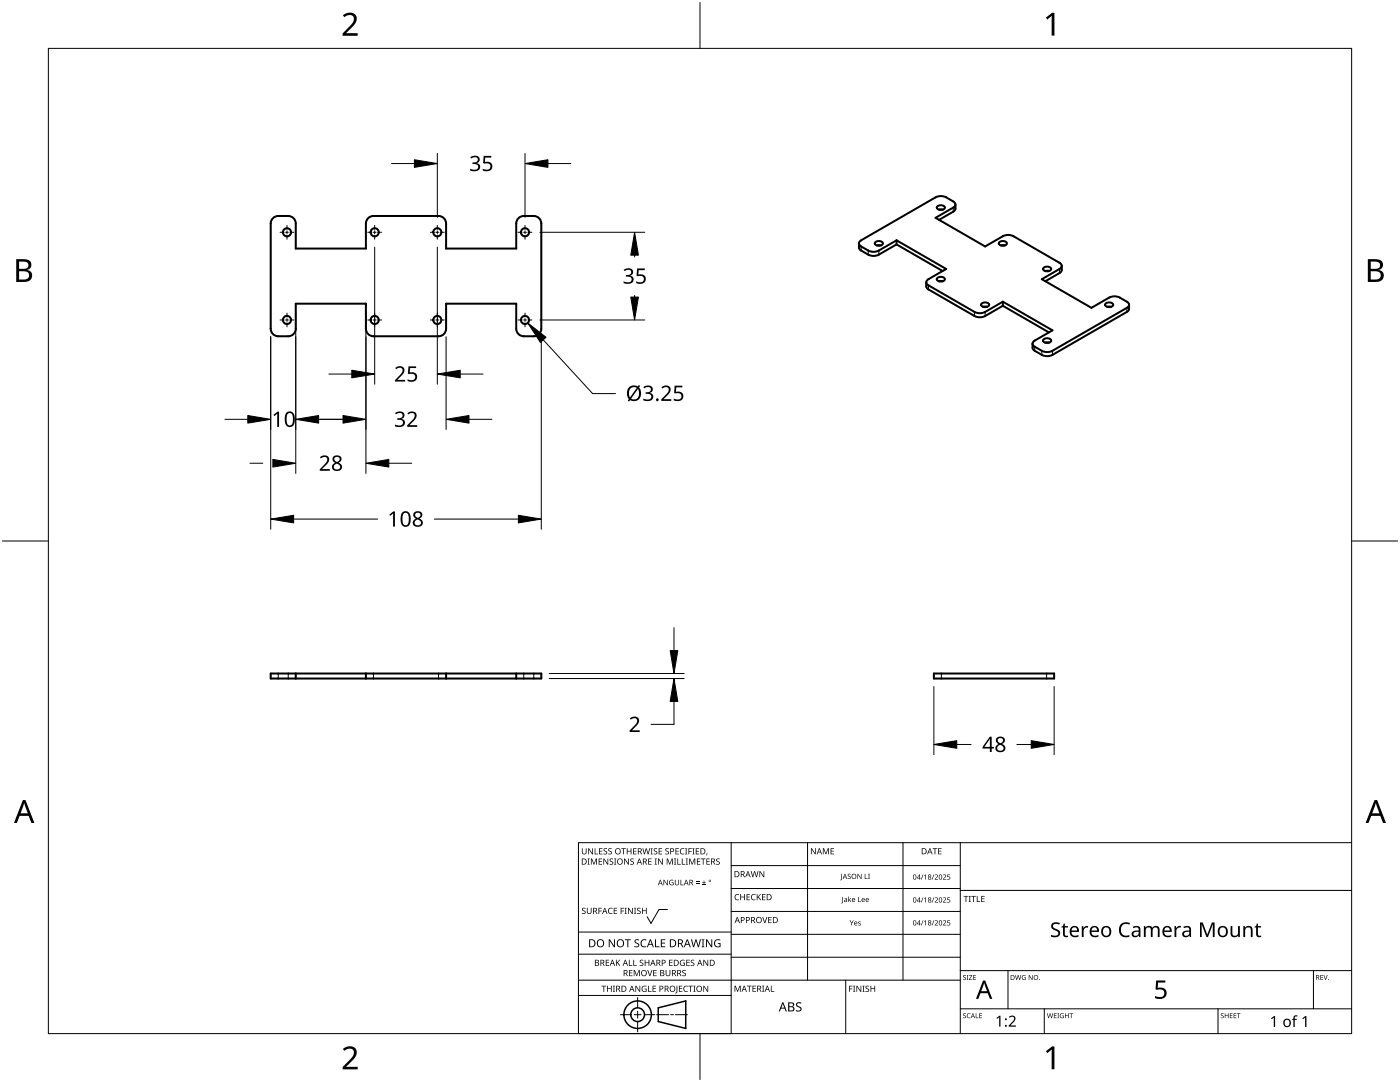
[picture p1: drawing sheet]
<svg xmlns="http://www.w3.org/2000/svg" width="279mm" height="216mm" viewBox="0 0 279 216" stroke-linecap="round" stroke-linejoin="round" font-family="sans-serif">
<g fill="none" stroke="#000" stroke-width=".2">
<path d="M171.9 49.2v.8M173.3 50v.8M175.4 50v.8M185.3 56.9v.9M190.2 41.4v.8M211.5 53.7v.8M194.5 62.2v.9M196.6 62.2v.9M206.5 69.2v.8M207.9 70v.8M210 70v.8M224.9 61.4v.8"/>
<path d="M55.5 134.4v1M57.5 134.4v1M74.5 134.4v1M87.5 134.4v1M104.5 134.4v1M106.5 134.4v1M187.9 134.4v1M208.9 134.4v1"/>
</g>
<g fill="none" stroke="#000" stroke-width=".4">
<path d="M54.3 43.7l.3-.3a5 5 0 0 1 3.4-.2 1.5 1.5 0 0 1 1 1.4v5h14v-5a1.5 1.5 0 0 1 1.5-1.5h13a1.5 1.5 0 0 1 1.5 1.5v5h14v-5a1.5 1.5 0 0 1 1.5-1.5h2a1.5 1.5 0 0 1 1.5 1.5v21a1.5 1.5 0 0 1-1.5 1.5h-2a1.5 1.5 0 0 1-1.5-1.5v-5h-14v5a1.5 1.5 0 0 1-1.5 1.5h-13a1.5 1.5 0 0 1-1.5-1.5v-5h-14v5a1.5 1.5 0 0 1-1.5 1.5h-2a1.5 1.5 0 0 1-1.5-1.5v-21zM171.4 48.6v.8l.2 .4 1.7 1a2.34 2.34 0 0 0 2.1 0l3.5-2M174.6 48.4l.8-.3a.59 .59 0 0 1 .7 .6l-.7 .3a.59 .59 0 0 1-.8-.6zM175 49h.8M178.9 48l-3.5 2a2.34 2.34 0 0 1-2.1 0l-1.4-.8a.65 .65 0 0 1-.5-.6 .65 .65 0 0 1 .5-.6l14.8-8.6a2.34 2.34 0 0 1 2.1 0l1.4 .8a.65 .65 0 0 1 .5 .6 .65 .65 0 0 1-.5 .6l-3.5 2.1 9.9 5.7 3.5-2.1a2.34 2.34 0 0 1 2.2 0l9.2 5.3a.65 .65 0 0 1 .4 .7 .65 .65 0 0 1-.4 .6l-3.6 2 9.9 5.7 3.6-2a2.34 2.34 0 0 1 2.1 0l1.4 .8a.65 .65 0 0 1 .4 .6 .65 .65 0 0 1-.4 .6l-14.9 8.6a2.34 2.34 0 0 1-2.1 0l-1.4-.8a.65 .65 0 0 1-.4-.6 .65 .65 0 0 1 .4-.6l3.5-2.1-9.9-5.7M178.9 48l9.9 5.7-3.5 2a.65 .65 0 0 0-.4 .6 .65 .65 0 0 0 .4 .6l9.2 5.3a2.34 2.34 0 0 0 2.1 0l3.5-2M178.9 48.8l9.2 5.3M178.9 48v.8M184.9 56.3v1.1l.4 .4 9.2 5.3a2.34 2.34 0 0 0 2.1 0l3.5-2.1M187 55.5l.8-.3a.59 .59 0 0 1 .7 .7l-.7 .3a.59 .59 0 0 1-.8-.7zM187 41.2l.8-.2a.59 .59 0 0 1 .7 .6l-.7 .3a.59 .59 0 0 1-.8-.7zM187.4 56.1h.8"/>
<path d="M188.2 41.8h-.8M190.7 40.8v.8l-.2 .5-3.1 1.8M199.4 48.4l.7-.3a.59 .59 0 0 1 .8 .6l-.8 .3a.59 .59 0 0 1-.7-.6zM199.7 49h.8M208.2 53.5l.8-.3a.59 .59 0 0 1 .7 .7l-.7 .2a.59 .59 0 0 1-.8-.6zM209.4 54.1h-.8M211.9 53.1v.8l-.2 .4-3.1 1.8M195.9 60.6l.7-.3a.59 .59 0 0 1 .8 .7l-.8 .3a.59 .59 0 0 1-.7-.7zM197 61.2h-.8M200.1 60.2v.8M200.1 61l9.2 5.3M208.2 67.8l.8-.3a.59 .59 0 0 1 .7 .6l-.7 .3a.59 .59 0 0 1-.8-.6z"/>
<path d="M208.6 68.4h.8M220.6 60.6l.8-.3a.59 .59 0 0 1 .7 .7l-.7 .3a.59 .59 0 0 1-.8-.7zM221.8 61.2h-.8M225.3 60.8v1.1l-.4 .3-14.9 8.6a2.34 2.34 0 0 1-2.1 0l-1.6-1-.2-.4v-.8M54 134.4h54v1h-54zM59 134.4v1M73 134.4v1M89 134.4v1M103 134.4v1M186.4 134.4h24v1h-24z"/>
<circle cx="57.3" cy="46.3" r=".81"/>
<circle cx="74.8" cy="46.3" r=".81"/>
<circle cx="87.3" cy="46.3" r=".81"/>
<circle cx="104.8" cy="46.3" r=".81"/>
<circle cx="57.3" cy="63.8" r=".81"/>
<circle cx="74.8" cy="63.8" r=".81"/>
<circle cx="87.3" cy="63.8" r=".81"/>
<circle cx="104.8" cy="63.8" r=".81"/>
</g>
<path d="M9.7 9.7h260v196.5h-260z" fill="none" stroke="#000" stroke-width=".2"/>
<path d="M139.7 .5v9.2M.5 108h9.2M269.7 108h9.2M139.7 206.2v9.2" fill="none" stroke="#000" stroke-width=".2"/>
<g fill="#000">
<path d="M68.4 3.1a1.64 1.64 0 0 1 2.8 .4 2.52 2.52 0 0 1-1.2 2.2l-.9 .9h2.3v.5h-3v-.4l1.2-1.2a1.95 1.95 0 0 0 .9-2.2 1.23 1.23 0 0 0-1.8 .1zM208.7 3.5l1.3-.9h.4v4.5h-.5v-4l-.9 .8zM68.4 209.3a1.64 1.64 0 0 1 2.8 .4 2.52 2.52 0 0 1-1.2 2.2l-.9 1h2.3v.5h-3v-.5l1.2-1.2a1.95 1.95 0 0 0 .9-2.1 1.23 1.23 0 0 0-1.8 .1zM208.7 209.8l1.3-1h.4v4.6h-.5v-4l-.9 .7z"/>
<path d="M3.2 51.7h1.3a1.28 1.28 0 0 1 1.7 1.3 1.04 1.04 0 0 1-.8 .9 1.23 1.23 0 0 1 1 1.5 1.23 1.23 0 0 1-1.6 .9h-1.6zM3.8 54.1v1.7h.9a.86 .86 0 0 0 1.1-.9 .86 .86 0 0 0-1.1-.8zM3.8 52.2v1.4h.8a.78 .78 0 0 0 1.1-.7 .78 .78 0 0 0-1.1-.7z"/>
<path d="M273 51.7h1.3a1.28 1.28 0 0 1 1.7 1.3 1.04 1.04 0 0 1-.9 .9 1.23 1.23 0 0 1 1 1.5 1.23 1.23 0 0 1-1.5 .9h-1.6zM273.6 54.1v1.7h.9a.86 .86 0 0 0 1.1-.9 .86 .86 0 0 0-1.2-.8zM273.6 52.2v1.4h.8a.78 .78 0 0 0 1-.7 .78 .78 0 0 0-1.1-.7z"/>
<path d="M4.6 159.6h.5l1.8 4.6h-.6l-.6-1.4h-1.8l-.5 1.4h-.6zM4.8 160.2l-.7 2.1h1.4z"/>
<path d="M274.3 159.6h.5l1.8 4.6h-.6l-.5-1.4h-1.8l-.6 1.4h-.6zM274.6 160.2l-.7 2.1h1.4z"/>
</g>
<g fill="none" stroke="#000" stroke-width=".2">
<path d="M145.9 168.1v38.1h-30.5v-38.1h154.3M145.9 172.7h45.7M145.9 177.3h45.7M161.2 168.1v27.5M180.2 168.1v27.5M191.6 168.1v38.1M191.6 177.7h78.1M115.4 198.6h30.5M115.4 195.6h76.2M115.4 190.4h30.5M115.4 186h30.5M127.3 199v2.1"/>
<path d="M133.2 181.5h-1.7l-1.6 2.8-.7-1.4M145.9 181.9h45.7M145.9 186.4h45.7M145.9 191h45.7M168.8 195.6v10.6M191.6 193.7h78.1M201.2 193.7v7.6M262.1 193.7v7.6M123.8 202.5h2.1M126.6 202.5h1.3M127.3 201.8v1.4M127.3 203.8v2.1"/>
<path d="M128.6 202.5h2.1M131 202.5h2.4M133.8 202.5h.6M134.8 202.5h2.4M191.6 201.3h78.1M208.4 201.3v4.9M243.1 201.3v4.9"/>
</g>
<g fill="#000">
<path d="M116.1 169.3h.2v.8a.32 .32 0 0 0 .3 .3 .32 .32 0 0 0 .3-.3v-.8h.2v.8a.47 .47 0 0 1-.5 .4 .47 .47 0 0 1-.5-.5zM117.3 171.3h.4l-.1 .1v1l.1 .1h-.4l.1-.1v-1zM117.4 169.3h.2l.6 1v-1h.1v1.2h-.1l-.7-1v1h-.1zM117.9 171.3h.3l.3 1 .4-1h.2v1.2h-.1v-1l-.4 1h-.1l-.4-1v1h-.2zM118.7 169.3h.1v1h.6v.2h-.7zM119.5 171.3h.7v.1h-.6v.4h.5v.2h-.5v.4h.6v.1h-.7zM119.6 169.3h.6v.1h-.5v.4h.5v.1h-.5v.4h.5v.2h-.6zM120.5 169.4l.4-.1h.3l-.1 .1a.25 .25 0 0 0-.4-.1 .25 .25 0 0 0 0 .4 .4 .4 0 0 1 .5 .3 .4 .4 0 0 1-.3 .5 .4 .4 0 0 1-.5-.2h.2a.27 .27 0 0 0 .4-.1 .27 .27 0 0 0-.3-.3l-.2-.2zM120.4 171.3h.2l.6 1v-1h.2v1.2h-.2l-.6-1v1h-.2zM121.4 169.4l.5-.1h.2v.1a.25 .25 0 0 0-.4-.1 .25 .25 0 0 0 0 .4 .4 .4 0 0 1 .4 .3 .4 .4 0 0 1-.2 .5 .4 .4 0 0 1-.5-.2h.1a.27 .27 0 0 0 .5-.1 .27 .27 0 0 0-.4-.3l-.2-.2zM121.7 171.4l.4-.1 .3 .1-.1 .1a.25 .25 0 0 0-.4-.1 .25 .25 0 0 0 0 .4 .4 .4 0 0 1 .5 .3 .4 .4 0 0 1-.3 .5 .4 .4 0 0 1-.5-.3l.2 .1a.27 .27 0 0 0 .4-.2 .27 .27 0 0 0-.3-.3l-.2-.2zM122.5 171.3h.5l-.2 .1v1l.2 .1h-.5l.2-.1v-1z"/>
<path d="M124 169.3h.9v.1h-.4v1.1h-.1v-1.1h-.4zM124.6 171.3h.1l.7 1v-1h.1v1.2h-.2l-.6-1v1h-.1zM125.1 169.3h.1v.5h.7v-.5h.1v1.2h-.1v-.6h-.7v.6h-.1zM125.8 171.4l.5-.1 .2 .1v.1a.25 .25 0 0 0-.4-.1 .25 .25 0 0 0 0 .4 .4 .4 0 0 1 .4 .3 .4 .4 0 0 1-.2 .5 .4 .4 0 0 1-.5-.3l.1 .1a.27 .27 0 0 0 .5-.2 .27 .27 0 0 0-.4-.3l-.2-.2zM126.4 169.3h.6v.1h-.5v.4h.5v.1h-.5v.4h.5v.2h-.6zM128.2 169.3h.2l.2 1 .3-1h.2l.2 1 .3-1h.1l-.3 1.2h-.1l-.3-1.1-.3 1.1h-.2zM129.4 171.3h.6v.1h-.5v.4h.5v.2h-.5v.4h.5v.1h-.6zM129.8 169.3h.5l-.2 .1v1l.2 .1h-.5l.2-.1v-1zM130.7 171.3h.4l-.1 .1v1l.1 .1h-.4l.1-.1v-1zM130.5 169.4l.4-.1h.3l-.1 .1a.25 .25 0 0 0-.4-.1 .25 .25 0 0 0 0 .4 .4 .4 0 0 1 .5 .3 .4 .4 0 0 1-.3 .5 .4 .4 0 0 1-.5-.2h.2a.27 .27 0 0 0 .4-.1 .27 .27 0 0 0-.3-.3l-.2-.2zM131.4 169.3h.7v.1h-.5v.4h.5v.1h-.5v.4h.5v.2h-.7zM131.3 171.3h.2l.7 1-.1-1h.2v1.2h-.2l-.6-1v1h-.2z"/>
<path d="M132.4 175.6h.2l.6 .9v-.9h.1v1h-.2l-.6-.9v.9h-.1zM132.8 169.4l.4-.1h.3l-.1 .1a.25 .25 0 0 0-.3-.1 .25 .25 0 0 0 0 .4 .4 .4 0 0 1 .4 .3 .4 .4 0 0 1-.3 .5 .4 .4 0 0 1-.4-.2h.1a.27 .27 0 0 0 .5-.1 .27 .27 0 0 0-.4-.3l-.2-.2zM133.1 171.3h.2l.4 1 .4-1h.2v1.2h-.2v-1l-.4 1h-.1l-.4-1v1h-.1zM133.7 175.7l.5-.2 .2 .1v.1a.45 .45 0 0 0-.7 .4 .45 .45 0 0 0 .6 .4v-.3h-.2v-.1h.3v.5a.6 .6 0 0 1-.8-.1 .6 .6 0 0 1 .1-.8zM134.5 171.3h.4l-.1 .1v1l.1 .1h-.4l.2-.1v-1zM135.2 171.3h.1v1.1h.6v.1h-.7zM134.8 169.3h.7v.1h-.6v.4h.5v.1h-.5v.4h.6v.2h-.7zM134.7 175.6h.1v.7a.28 .28 0 0 0 .3 .2 .28 .28 0 0 0 .3-.2v-.7h.1v.7a.42 .42 0 0 1-.4 .4 .42 .42 0 0 1-.4-.4zM135.8 175.6h.1v.9h.5v.1h-.6zM136.1 171.3h.1v1.1h.6v.1h-.7zM135.8 169.4l.5-.2 .3 .1-.1 .1a.49 .49 0 0 0-.7 .5 .49 .49 0 0 0 .8 .4 .52 .52 0 0 1-.7 .1 .52 .52 0 0 1-.2-.6zM136.7 169.3h.5l-.2 .1v1l.2 .1h-.5l.2-.1v-1z"/>
<path d="M136.9 171.3h.4l-.1 .1v1l.1 .1h-.4l.1-.1v-1zM137.4 169.3h.7v.1h-.6v.4h.5v.2h-.5v.5h-.1zM137.5 171.3h.3l.3 1 .4-1h.3v1.2h-.2v-1l-.4 1h-.1l-.4-1v1h-.2zM138.2 169.3h.4l-.1 .1v1l.1 .1h-.4l.1-.1v-1zM138.9 176.2h.7v.1h-.7zM138.9 175.9h.7v.1h-.7zM138.9 169.3h.6v.1h-.5v.4h.5v.1h-.5v.4h.5v.2h-.6zM139.1 171.3h.7v.1h-.6v.4h.5v.2h-.5v.4h.6v.1h-.7zM140.1 176.5h.8v.1h-.8zM139.9 171.3h.9v.1h-.4v1.1h-.1v-1.1h-.4zM140.4 175.7h.2v.3h.3v.2h-.3v.3h-.2v-.3h-.3v-.2h.3zM141 170.3h.2l-.3 .4z"/>
<path d="M141 171.3h.7v.1h-.6v.4h.5v.2h-.5v.4h.6v.1h-.7zM143 171.4l.4-.1 .2 .1v.1a.25 .25 0 0 0-.4-.1 .25 .25 0 0 0 0 .4 .4 .4 0 0 1 .5 .3 .4 .4 0 0 1-.3 .5 .4 .4 0 0 1-.5-.3l.2 .1a.27 .27 0 0 0 .4-.2 .27 .27 0 0 0-.3-.3l-.3-.2zM146.8 178.6l.4-.2 .3 .1v.1a.49 .49 0 0 0-.7 .4 .49 .49 0 0 0 .7 .5 .52 .52 0 0 1-.7 0 .52 .52 0 0 1-.2-.6zM147.7 178.4h.2v.5h.6v-.5h.2v1.2h-.2v-.5h-.6v.5h-.2zM149 178.4h.7v.1h-.5v.4h.4v.2h-.4v.4h.5v.1h-.7zM150 178.6l.5-.2 .3 .1-.1 .1a.49 .49 0 0 0-.7 .4 .49 .49 0 0 0 .8 .5 .52 .52 0 0 1-.7 0 .52 .52 0 0 1-.2-.6zM149.8 173.8h.2l.2 1.1 .3-1.1h.2l.3 1.1 .2-1.1h.2l-.3 1.2h-.2l-.3-1-.3 1h-.1zM151 178.4h.2v.6l.5-.6h.2l-.5 .5 .5 .7h-.2l-.4-.6-.1 .6h-.2zM151.6 173.8h.1l.7 1v-1h.1v1.2h-.2l-.6-1v1h-.1zM152.1 178.4h.7v.1h-.6v.4h.5v.2h-.5v.4h.6v.1h-.7zM161.8 169.3h.2l.7 1v-1h.1v1.2h-.2l-.6-1v1h-.2zM164.2 169.3h.2l.4 .9 .4-.9h.2v1.2h-.1v-1.1l-.4 1.1h-.1l-.4-1.1v1.1h-.2z"/>
<path d="M165.8 169.3h.6v.1h-.5v.4h.5v.1h-.5v.4h.5v.2h-.6zM167.9 174.4h.1v1l-.3 .3v-.2l.2-.1zM169.3 178.9h.1v.7l.5-.4-.3 .3 .3 .5-.4-.4-.1 .4h-.1zM169.2 174.5l.4-.1h.2l-.1 .1a.24 .24 0 0 0-.3-.1 .24 .24 0 0 0-.1 .3 .24 .24 0 0 0 .3 .2 .32 .32 0 0 1 .1 .5 .32 .32 0 0 1-.5-.2v.1a.26 .26 0 0 0 .4 0 .26 .26 0 0 0 0-.3 .26 .26 0 0 0-.3-.1zM171.3 179h.1v.9h.4v.1h-.5zM171.1 174.4h.2l.5 .8v-.8h.1v1h-.1l-.6-.9v.9h-.1zM172.6 174.4h.1v.9h.5v.1h-.6zM173.2 174.4h.4l-.1 .1v.8l.1 .1h-.4l.2-.1v-.8zM184.2 174.5h.1l-.4 1h-.1zM184.2 179.1h.1l-.4 1h-.1zM184.4 174.7l.4-.2v1h-.1v-.9l-.2 .2zM186.3 174.5h.2l-.4 1h-.1z"/>
<path d="M186.3 179.1h.2l-.4 1h-.1zM186.1 169.3h.9v.1h-.3v1.1h-.2v-1.1h-.4zM186.5 174.6a.37 .37 0 0 1 .6 0 .37 .37 0 0 1-.2 .6l-.2 .2h.5v.1h-.7l.3-.4a.27 .27 0 0 0 .3-.3 .27 .27 0 0 0-.4-.2zM187.2 169.3h.7v.1h-.5v.4h.5v.1h-.5v.4h.5v.2h-.7zM188.2 174.6a.37 .37 0 0 1 .6 0 .37 .37 0 0 1-.3 .6l-.2 .2h.5v.1h-.6l.2-.4a.27 .27 0 0 0 .3-.3 .27 .27 0 0 0-.4-.2zM189.1 174.5h.5v.1h-.4v.3a.34 .34 0 0 1 .4 .2 .34 .34 0 0 1-.1 .4 .34 .34 0 0 1-.5-.1 .27 .27 0 0 0 .4 .1 .27 .27 0 0 0 .1-.4 .27 .27 0 0 0-.4-.1zM189.1 179.1h.5v.1h-.4v.3a.34 .34 0 0 1 .4 .1 .34 .34 0 0 1-.1 .5 .34 .34 0 0 1-.5-.2 .27 .27 0 0 0 .4 .1 .27 .27 0 0 0 .1-.3 .27 .27 0 0 0-.4-.1zM192.3 178.8h.9v.1h-.3v1.1h-.2v-1.1h-.4zM193.3 178.8h.5l-.2 .1v1l.2 .1h-.5l.2-.1v-1zM193.8 178.8h1v.1h-.4v1.1h-.2v-1.1h-.4zM194.9 178.8h.2v1.1h.5v.1h-.7zM195.8 178.8h.7v.1h-.5v.4h.5v.1h-.5v.5h.5v.1h-.7z"/>
<path d="M116.2 181.3l.4-.2 .3 .1-.1 .1a.25 .25 0 0 0-.4-.1 .25 .25 0 0 0 0 .4 .4 .4 0 0 1 .5 .3 .4 .4 0 0 1-.3 .5 .4 .4 0 0 1-.5-.2h.2a.27 .27 0 0 0 .4-.1 .27 .27 0 0 0-.3-.3l-.2-.2zM117.1 181.1h.2v.8a.32 .32 0 0 0 .3 .3 .32 .32 0 0 0 .3-.3v-.8h.2v.8a.47 .47 0 0 1-.5 .5 .47 .47 0 0 1-.5-.5zM119.4 181.1h.7v.2h-.5v.4h.5v.1h-.5v.6h-.2zM120 196.7h1v.1h-.4v1.1h-.2v-1.1h-.4zM120.9 191.5h.7v.1h-.6v.4h.5v.2h-.5v.4h.6v.1h-.7zM121.5 181.3l.4-.2 .4 .1-.1 .1a.49 .49 0 0 0-.7 .5 .49 .49 0 0 0 .7 .4 .52 .52 0 0 1-.6 .1 .52 .52 0 0 1-.3-.6zM121.1 196.7h.2v.5h.6v-.5h.2v1.2h-.2v-.6h-.6v.6h-.2zM121.5 187.4h.2l.9 1.3v-1.3h.1v1.6h-.2l-.8-1.3v1.3h-.2zM122.3 196.7h.4l-.1 .1v1l.1 .1h-.4l.2-.1v-1zM122.5 181.1h.7v.2h-.6v.4h.5v.1h-.5v.4h.6v.2h-.7zM122.9 191.5h.2v.6l.5-.6h.2l-.5 .5 .5 .7h-.2l-.4-.6-.1 .6h-.2zM123.9 181.1h.6v.2h-.5v.4h.5v.1h-.5v.6h-.1z"/>
<path d="M124.7 181.1h.4l-.2 .2v.9l.2 .2h-.4l.1-.2v-.9zM124.7 187.4h1.2v.2h-.5v1.4h-.2v-1.4h-.5zM125.5 191.5h.2v1.1h.5v.1h-.7zM125.5 193.6h.7v.1h-.5v.4h.5v.1h-.5v.4h.5v.2h-.7zM125.3 181.1h.2l.7 1.1-.1-1.1h.2v1.3h-.2l-.6-1v1h-.2zM126.4 191.5h.1v1.1h.6v.1h-.7zM126.5 181.1h.5l-.2 .2v.9l.2 .2h-.5l.2-.2v-.9zM126.5 193.6h.2l.4 1 .4-1h.2v1.2h-.2v-1.1l-.4 1.1h-.1l-.4-1.1v1.1h-.1zM126.7 187.6l.3-.2 .6 .1-.2 .1a.33 .33 0 0 0-.6 .2 .33 .33 0 0 0 .4 .4 .47 .47 0 0 1 .4 .6 .47 .47 0 0 1-.7 .2h-.3v-.2h.2a.35 .35 0 0 0 .6-.2 .35 .35 0 0 0-.5-.4l-.3-.2zM126.8 196.7h.2l.6 1v-1h.2v1.2h-.2l-.7-1 .1 1h-.2zM127.2 181.3l.4-.2 .3 .1-.1 .1a.25 .25 0 0 0-.4-.1 .25 .25 0 0 0 0 .4 .4 .4 0 0 1 .5 .3 .4 .4 0 0 1-.3 .5 .4 .4 0 0 1-.5-.2h.2a.27 .27 0 0 0 .4-.1 .27 .27 0 0 0-.3-.3l-.2-.2zM127.7 191.6l.4-.1 .3 .1-.1 .1a.25 .25 0 0 0-.3-.1 .25 .25 0 0 0 0 .4 .4 .4 0 0 1 .4 .3 .4 .4 0 0 1-.3 .5 .4 .4 0 0 1-.4-.3l.1 .1a.27 .27 0 0 0 .5-.2 .27 .27 0 0 0-.4-.3l-.2-.2z"/>
<path d="M128 187.6l.6-.2 .4 .1-.1 .2a.63 .63 0 0 0-.9 .5 .63 .63 0 0 0 1 .6v.2a.83 .83 0 0 1-1.1-.3 .83 .83 0 0 1 .1-1.1zM128.2 196.8l.6-.1 .2 .1v.1a.5 .5 0 0 0-.8 .4 .5 .5 0 0 0 .7 .5v-.4h-.3v-.1h.4v.6a.66 .66 0 0 1-.8-.2 .66 .66 0 0 1 0-.9zM128.1 181.1h.2v.6h.6v-.6h.2v1.3h-.2v-.6h-.6v.6h-.2zM129.2 193.6h.1l.4 1 .3-1h.2l-.4 1.2h-.2zM129.3 196.7h.2v1.1h.5v.1h-.7zM128.7 191.5h.1v.5h.6v-.5h.2v1.2h-.2v-.5h-.6v.5h-.1zM130.7 187.4h.2v1.4h.7v.2h-.9zM130.2 196.7h.7v.1h-.5v.4h.5v.1h-.5v.5h.5v.1h-.7zM130.4 193.6h.6v.1h-.5v.4h.5v.1h-.5v.4h.5v.2h-.6zM131.9 187.4h.9v.2h-.7v.5h.6v.2h-.6v.5h.7v.2h-.9zM132.8 193.6h.2v.7a.32 .32 0 0 0 .3 .4 .32 .32 0 0 0 .3-.4v-.7h.2v.7a.47 .47 0 0 1-.5 .5 .47 .47 0 0 1-.5-.5zM133.5 191.5h.7v.1h-.5v.4h.5v.2h-.5v.4h.5v.1h-.7z"/>
<path d="M135 196.7h.2v1.3l-.1 .2h-.3l-.1-.1 .3-.2zM135.5 196.7h.7v.1h-.5v.4h.4v.1h-.4v.5h.5v.1h-.7zM135.8 191.7l.5-.2 .4 .1-.1 .1a.5 .5 0 0 0-.8 .4 .5 .5 0 0 0 .7 .5v-.4h-.2v-.1h.4v.6a.66 .66 0 0 1-.9-.1 .66 .66 0 0 1 0-.9zM136.2 193.7l.4-.2 .3 .1-.1 .1a.25 .25 0 0 0-.4-.1 .25 .25 0 0 0 0 .4 .4 .4 0 0 1 .5 .3 .4 .4 0 0 1-.3 .5 .4 .4 0 0 1-.5-.2h.2a.27 .27 0 0 0 .5-.1 .27 .27 0 0 0-.4-.3l-.2-.2zM136.5 196.8l.5-.1 .3 .1-.1 .1a.49 .49 0 0 0-.7 .4 .49 .49 0 0 0 .8 .4 .52 .52 0 0 1-.7 .1 .52 .52 0 0 1-.2-.6zM137 191.5h.6v.1h-.5v.4h.5v.2h-.5v.4h.5v.1h-.6zM137.4 196.7h.9v.1h-.4v1.1h-.1v-1.1h-.4zM137.9 191.6l.4-.1 .3 .1-.1 .1a.25 .25 0 0 0-.4-.1 .25 .25 0 0 0 0 .4 .4 .4 0 0 1 .5 .3 .4 .4 0 0 1-.3 .5 .4 .4 0 0 1-.5-.3l.2 .1a.27 .27 0 0 0 .4-.2 .27 .27 0 0 0-.3-.3l-.2-.2zM138.4 196.7h.4l-.1 .1v1l.1 .1h-.4l.1-.1v-1zM137.9 187.4h.2l.3 1.4 .4-1.4h.2l.4 1.4 .3-1.4h.2l-.4 1.6h-.2l-.4-1.3-.4 1.3h-.2zM140 187.4h.6l-.2 .2v1.3l.2 .1h-.6l.2-.1v-1.3zM140.4 196.7h.1l.7 1v-1h.1v1.2h-.1l-.7-1v1h-.1z"/>
<path d="M140.4 191.5h.2l.6 1v-1h.1v1.2h-.1l-.7-1v1h-.1zM140.9 187.4h.2l.9 1.3v-1.3h.1v1.6h-.2l-.8-1.3v1.3h-.2zM142.7 187.6l.7-.2 .4 .1-.1 .2a.65 .65 0 0 0-1 .5 .65 .65 0 0 0 .9 .6v-.4h-.3v-.2h.5v.7a.86 .86 0 0 1-1.1-.1 .86 .86 0 0 1 0-1.2zM146.6 196.7h.2l.4 1 .4-1h.2v1.2h-.1v-1.1l-.4 1.1h-.2l-.4-1.1v1.1h-.1zM149.1 196.7h.9v.1h-.4v1.1h-.1v-1.1h-.4zM150.2 196.7h.7v.1h-.6v.4h.5v.1h-.5v.5h.6v.1h-.7zM152.1 183h.2l.3 1 .4-1h.1l-.4 1.2h-.1zM152.1 196.7h.4l-.1 .1v1l.1 .1h-.4l.1-.1v-1zM153.8 196.7h.2v1.1h.5v.1h-.7zM153.3 183h.7v.1h-.5v.4h.5v.1h-.5v.5h.5v.1h-.7zM168.1 179h.1v1l-.3 .3v-.2l.2-.1zM169.5 196.7h.6v.1h-.5v.5h.5v.1h-.5v.5h-.1z"/>
<path d="M169.6 183.6h.1l.3 .5 .2-.5h.2l-.4 .7v.4h-.1v-.4zM170.2 196.7h.5l-.2 .1v1l.2 .1h-.5l.2-.1v-1zM171.3 184l.5-.1-.4 .1v.1a.28 .28 0 0 1 .4 .2 .28 .28 0 0 1-.2 .4 .28 .28 0 0 1-.3-.2l.1 .1a.18 .18 0 0 0 .2 0 .18 .18 0 0 0 .1-.3 .18 .18 0 0 0-.3 0zM170.9 196.7h.2l.6 1v-1h.2v1.2h-.2l-.6-1v1h-.2zM172.1 196.7h.5l-.2 .1v1l.2 .1h-.5l.2-.1v-1zM172.8 196.8l.4-.1h.2v.2a.25 .25 0 0 0-.4-.1 .25 .25 0 0 0 0 .4 .4 .4 0 0 1 .5 .3 .4 .4 0 0 1-.3 .4 .4 .4 0 0 1-.5-.2l.2 .1a.27 .27 0 0 0 .4-.2 .27 .27 0 0 0-.3-.3l-.3-.2zM173.7 196.7h.2v.5h.6v-.5h.2v1.2h-.2v-.6h-.6v.6h-.2zM184.2 183.6h.1l-.4 1.1h-.1zM184.4 179.3l.4-.2v1h-.1v-.9l-.2 .2zM184.4 183.9l.4-.3v1.1h-.1v-.9l-.2 .1zM186.3 183.6h.2l-.4 1.1h-.1zM186.5 179.2a.37 .37 0 0 1 .6 0 .37 .37 0 0 1-.2 .6l-.2 .2h.5v.1h-.7l.3-.4a.27 .27 0 0 0 .3-.3 .27 .27 0 0 0-.4-.2z"/>
<path d="M186.5 183.7a.37 .37 0 0 1 .6 .1 .37 .37 0 0 1-.2 .5l-.2 .2h.5v.2h-.7l.3-.4a.27 .27 0 0 0 .3-.3 .27 .27 0 0 0-.4-.2zM188.2 179.2a.37 .37 0 0 1 .6 0 .37 .37 0 0 1-.3 .6l-.2 .2h.5v.1h-.6l.2-.4a.27 .27 0 0 0 .3-.3 .27 .27 0 0 0-.4-.2zM188.2 183.7a.37 .37 0 0 1 .6 .1 .37 .37 0 0 1-.3 .5l-.2 .2h.5v.2h-.6l.2-.4a.27 .27 0 0 0 .3-.3 .27 .27 0 0 0-.4-.2zM189.1 183.6h.5v.2h-.4v.3a.34 .34 0 0 1 .4 .1 .34 .34 0 0 1-.1 .5 .34 .34 0 0 1-.5-.2 .27 .27 0 0 0 .4 .1 .27 .27 0 0 0 .1-.4 .27 .27 0 0 0-.4 0zM192.2 194.7l.4-.1h.2l-.1 .1a.24 .24 0 0 0-.3 0 .24 .24 0 0 0-.1 .3 .24 .24 0 0 0 .4 .1 .31 .31 0 0 1 0 .4 .31 .31 0 0 1-.5-.1 .24 .24 0 0 0 .3 .1 .24 .24 0 0 0 .1-.3l-.4-.3zM192.9 194.6h.4l-.1 .1v.7l.1 .1h-.4l.1-.1v-.7zM193.4 194.6h.6l-.5 .8h.6v.1h-.7l.5-.8h-.5zM194.2 194.6h.6v.1h-.4v.3h.4v.1h-.4v.3h.4v.1h-.6zM202.6 194.6h.1l.2 .8 .2-.8h.2l.2 .8 .2-.8h.1l-.2 .9h-.2l-.2-.8-.2 .8h-.2zM204 194.7l.4-.1h.3l-.1 .1a.4 .4 0 0 0-.6 .4 .4 .4 0 0 0 .6 .3v-.3l-.2-.1h.3v.5a.53 .53 0 0 1-.7-.1 .53 .53 0 0 1 0-.7zM205.3 194.6h.1l.6 .8v-.8h.1v.9h-.2l-.5-.8v.8h-.1zM209.9 184.3a1.38 1.38 0 0 1 1.6-.1l-.1 .3-.4-.1a.52 .52 0 0 0-.7 0 .52 .52 0 0 0 0 .7l.4 .2a.9 .9 0 0 1 .9 1.1 .9 .9 0 0 1-1.3 .6l-.6-.1v-.4a1.04 1.04 0 0 0 1.5-.2 1.04 1.04 0 0 0-1-.8 .77 .77 0 0 1-.3-1.2z"/>
<path d="M212.3 184.3h.2v.5h.6v.3h-.6v1.2l.2 .4h.5v.3a.67 .67 0 0 1-1.1-.7v-1.2h-.3v-.2l.3-.1zM215.9 184.8h.3v.4l.4-.4h.6l-.1 .3h-.5l-.3 .3v1.6h-.4zM223.7 184.4a1.63 1.63 0 0 1 1.8-.2l-.1 .3a1.14 1.14 0 0 0-1.4 .1 1.14 1.14 0 0 0-.2 1.4 1.11 1.11 0 0 0 1.6 .6v.3a1.5 1.5 0 0 1-1.8-.3 1.5 1.5 0 0 1-.1-1.9zM228.3 184.8h.3v.3a.83 .83 0 0 1 1.4 0 .78 .78 0 0 1 .9-.3 .78 .78 0 0 1 .5 .8v1.4h-.3v-1.4a.54 .54 0 0 0-.7-.5 .54 .54 0 0 0-.4 .7v1.2h-.3v-1.4a.55 .55 0 0 0-.7-.5 .55 .55 0 0 0-.4 .7v1.2h-.3zM230.7 195.6h1.9v.5h-1.5l-.1 1a1.21 1.21 0 0 1 1.5 .3 1.21 1.21 0 0 1 .1 1.4 1.75 1.75 0 0 1-2.1 .3v-.4a1.18 1.18 0 0 0 1.9-.4 .83 .83 0 0 0-.4-.8 .83 .83 0 0 0-.8 0h-.4l-.2-.1zM234.4 184.8h.3l.1 .4 .3-.4h.6l-.1 .3h-.5l-.3 .3v1.6h-.4zM239.5 184.1h.5l.9 2.4 1-2.4h.5v2.9h-.4l.1-2.6-1 2.6h-.3l-1-2.6v2.6h-.3zM245.6 184.8h.3v1.4a.59 .59 0 0 0 .8 .5 .59 .59 0 0 0 .4-.8v-1.1h.3v2.2h-.3v-.3a.84 .84 0 0 1-.9 .3 .84 .84 0 0 1-.6-.8zM248.1 184.8h.3l.1 .3a.83 .83 0 0 1 .9-.3 .83 .83 0 0 1 .6 .8v1.4h-.4v-1.4a.59 .59 0 0 0-.7-.5 .59 .59 0 0 0-.4 .7v1.2h-.4zM250.8 184.3h.2v.5h.7v.3h-.7v1.2l.2 .4h.5v.3a.67 .67 0 0 1-1-.7v-1.2h-.3v-.2l.3-.1zM263.5 194.6h.6v.1h-.5v.3h.4v.1h-.4v.3h.5v.1h-.6zM264.1 194.6h.2l.2 .8 .3-.8h.2l-.4 .9h-.1z"/>
<path d="M158.9 200.2l.4-.2 .6 .1v.2l-.3-.1a.34 .34 0 0 0-.5 .2 .34 .34 0 0 0 .4 .4 .55 .55 0 0 1 .5 .7 .55 .55 0 0 1-.8 .3h-.4v-.3l.4 .1a.36 .36 0 0 0 .6-.2 .36 .36 0 0 0-.5-.4l-.4-.3zM192.2 202.3l.4-.1h.2l-.1 .1a.24 .24 0 0 0-.3 0 .24 .24 0 0 0-.1 .3 .24 .24 0 0 0 .4 .1 .31 .31 0 0 1 0 .5 .31 .31 0 0 1-.5-.2 .24 .24 0 0 0 .3 .1 .24 .24 0 0 0 .1-.3l-.4-.2zM193.1 202.3l.3-.1h.3l-.1 .1a.39 .39 0 0 0-.5 .4 .39 .39 0 0 0 .5 .3 .46 .46 0 0 1-.6 0 .46 .46 0 0 1 .1-.7zM194.7 202.2h.1v.8h.5v.2h-.6zM195.4 202.2h.6v.1h-.4v.3h.4v.1h-.4v.4h.4v.1h-.6zM198.9 203.1l.5-.4h.3v2.2h-.3v-1.9l-.4 .3zM201.3 202.9a.76 .76 0 0 1 1.2 0 .76 .76 0 0 1-.3 1.1l-.6 .6h1.1v.3h-1.4v-.3l.8-.8a.52 .52 0 0 0 .2-.8 .52 .52 0 0 0-.8 .1zM209 202.2h.1l.2 .8 .2-.8h.1l.3 .8 .2-.8h.1l-.3 1h-.1l-.2-.9-.3 .9h-.1zM210.3 202.2h.6v.1h-.4v.3h.3v.1h-.3v.4h.4v.1h-.6zM211 202.2h.4l-.2 .1v.8l.2 .1h-.4l.1-.1v-.8zM211.6 202.3l.7-.1-.1 .1a.4 .4 0 0 0-.6 .4 .4 .4 0 0 0 .6 .3v-.2l-.2-.2h.3v.5a.53 .53 0 0 1-.7-.1 .53 .53 0 0 1 0-.7zM212.5 202.2h.2v.4h.5v-.4h.1v1h-.1v-.5h-.5v.5h-.2z"/>
<path d="M213.4 202.2h.8v.1h-.3v.9h-.2v-.9h-.3zM243.7 202.3l.3-.1h.2v.1a.24 .24 0 0 0-.3 0 .24 .24 0 0 0-.1 .3 .24 .24 0 0 0 .3 .1 .31 .31 0 0 1 0 .5 .31 .31 0 0 1-.5-.2 .24 .24 0 0 0 .4 .1 .24 .24 0 0 0 0-.3l-.3-.2zM244.4 202.2h.2v.4h.5v-.4h.1v1h-.1v-.5h-.5v.5h-.2zM245.4 202.2h.6v.1h-.4v.3h.4v.1h-.4v.4h.4v.1h-.6zM246.2 202.2h.5v.1h-.4v.3h.4v.1h-.4v.4h.4v.1h-.5zM246.8 202.2h.8v.1h-.3v.9h-.2v-.9h-.3zM253.7 203.2l.6-.5h.2v2.2h-.3v-1.9l-.4 .4zM258.2 202.7l.3-.1h.5l-.1 .3-.4-.1-.1 .2v.3h.4v.2h-.4v1.4h-.3v-1.4h-.3l.3-.2zM259.9 203.2l.6-.5h.2v2.2h-.2v-1.9l-.5 .4z"/>
<path d="M116.1 171.3h.4a.61 .61 0 0 1 .6 .6 .61 .61 0 0 1-.6 .6h-.4zM116.3 171.4v1h.1a.48 .48 0 0 0 .5-.5 .48 .48 0 0 0-.4-.5z"/>
<path d="M122.7 169.9a.61 .61 0 0 1 1.2 0 .61 .61 0 0 1-1.2 0zM122.9 169.9a.45 .45 0 0 0 .9 0 .45 .45 0 0 0-.9 0z"/>
<path d="M123.1 171.9a.61 .61 0 0 1 1.2 0 .61 .61 0 0 1-1.2 0zM123.3 171.9a.45 .45 0 0 0 .9 0 .45 .45 0 0 0-.9 0z"/>
<path d="M127.3 169.3h.3a.35 .35 0 0 1 .5 .2 .35 .35 0 0 1-.3 .4l.4 .6h-.2l-.3-.5h-.3v.5h-.1zM127.4 169.4v.4h.2a.23 .23 0 0 0 .3-.2 .23 .23 0 0 0-.3-.2z"/>
<path d="M127.5 171.3h.2l.4 1.2h-.1l-.2-.4h-.4l-.2 .4h-.1zM127.6 171.5l-.2 .5h.4z"/>
<path d="M128.3 171.3h.3a.35 .35 0 0 1 .5 .2 .35 .35 0 0 1-.3 .5l.4 .5h-.2l-.3-.5h-.2v.5h-.2zM128.5 171.4v.5h.1a.23 .23 0 0 0 .3-.2 .23 .23 0 0 0-.3-.3z"/>
<path d="M131.7 175.5h.1l.5 1.1h-.2l-.1-.3h-.4l-.2 .3h-.1zM131.8 175.7l-.2 .5h.3z"/>
<path d="M133.8 169.3h.3a.41 .41 0 0 1 .4 .5 .41 .41 0 0 1-.6 .2v.5h-.1zM133.9 169.4v.5a.29 .29 0 0 0 .5-.3 .29 .29 0 0 0-.5-.2z"/>
<path d="M136.9 175.5h.1l.4 1.1h-.1l-.1-.3h-.5l-.1 .3h-.1zM137 175.7l-.2 .5h.3z"/>
<path d="M137.6 175.6h.3a.31 .31 0 0 1 .4 .2 .31 .31 0 0 1-.2 .4l.3 .4h-.2l-.3-.4h-.2v.4h-.1zM137.7 175.7v.4h.2a.21 .21 0 0 0 .2-.2 .21 .21 0 0 0-.2-.2z"/>
<path d="M139.8 169.3h.4a.61 .61 0 0 1 .6 .6 .61 .61 0 0 1-.7 .6h-.3zM140 169.4v.9h.1a.48 .48 0 0 0 .5-.4 .48 .48 0 0 0-.4-.5z"/>
<path d="M141.4 175.8a.25 .25 0 0 1 .5 0 .25 .25 0 0 1-.5 0zM141.5 175.8a.15 .15 0 0 0 .3 0 .15 .15 0 0 0-.3 0z"/>
<path d="M141.9 171.3h.4a.35 .35 0 0 1 .4 .2 .35 .35 0 0 1-.2 .5l.3 .5h-.2l-.3-.5h-.2v.5h-.2zM142.1 171.4v.5h.2a.23 .23 0 0 0 .2-.2 .23 .23 0 0 0-.3-.3z"/>
<path d="M146.6 173.8h.4a.61 .61 0 0 1 .6 .6 .61 .61 0 0 1-.7 .6h-.3zM146.7 174v.9h.2a.48 .48 0 0 0 .5-.5 .48 .48 0 0 0-.5-.4z"/>
<path d="M147.8 173.8h.4a.35 .35 0 0 1 .4 .3 .35 .35 0 0 1-.2 .4l.3 .5h-.2l-.3-.5h-.2v.5h-.2zM148 174v.4h.2a.23 .23 0 0 0 .3-.2 .23 .23 0 0 0-.3-.2z"/>
<path d="M149.2 173.8h.1l.5 1.2h-.1l-.2-.3h-.5l-.1 .3h-.2zM149.3 174l-.2 .5h.4z"/>
<path d="M153 178.4h.4a.61 .61 0 0 1 .6 .6 .61 .61 0 0 1-.6 .6h-.4zM153.2 178.5v1h.1a.48 .48 0 0 0 .5-.5 .48 .48 0 0 0-.4-.5z"/>
<path d="M163.4 169.2h.2l.5 1.3h-.2l-.2-.4h-.4l-.2 .4h-.1zM163.5 169.4l-.2 .6h.4z"/>
<path d="M168.6 174.4h.1l.4 1h-.2l-.1-.3h-.4l-.1 .3h-.1zM168.6 174.5l-.1 .5h.3z"/>
<path d="M168.5 179.3h.5l.1 .7-.2-.1a.26 .26 0 0 1-.3 .1 .26 .26 0 0 1-.1-.3 .26 .26 0 0 1 .3-.2h.1v-.2zM168.6 179.7a.16 .16 0 0 0 .1 .2 .16 .16 0 0 0 .2-.1 .16 .16 0 0 0-.1-.2z"/>
<path d="M170.1 179.3l.3-.1 .2 .1 .1 .3-.5 .1 .1 .2 .3-.1a.37 .37 0 0 1-.5 .1 .37 .37 0 0 1 0-.6zM170.2 179.4l-.1 .1h.4l-.1-.2z"/>
<path d="M169.9 174.9a.51 .51 0 0 1 1 0 .51 .51 0 0 1-1 0zM170.1 174.9a.38 .38 0 0 0 .7 0 .38 .38 0 0 0-.7 0z"/>
<path d="M172 179.3l.3-.1 .2 .1 .1 .3-.5 .1 .1 .2 .4-.1a.37 .37 0 0 1-.6 .1 .37 .37 0 0 1 0-.6zM172.1 179.4v.1h.4l-.1-.2z"/>
<path d="M172.8 179.3l.3-.1 .2 .1 .1 .3-.5 .1 .1 .2 .4-.1a.37 .37 0 0 1-.6 .1 .37 .37 0 0 1 0-.6zM172.9 179.4v.1h.4l-.1-.2z"/>
<path d="M182.3 174.6h.4l.2 .5a.38 .38 0 0 1-.5 .4 .38 .38 0 0 1-.2-.6zM182.4 174.6v.1a.39 .39 0 0 0-.1 .4 .39 .39 0 0 0 .4 .3 .4 .4 0 0 0 .1-.5 .4 .4 0 0 0-.4-.3z"/>
<path d="M182.3 179.1h.4l.2 .5a.38 .38 0 0 1-.5 .5 .38 .38 0 0 1-.2-.6zM182.4 179.2v.1a.39 .39 0 0 0-.1 .4 .39 .39 0 0 0 .4 .2 .4 .4 0 0 0 .1-.4 .4 .4 0 0 0-.4-.3z"/>
<path d="M183.5 174.5h.1v.7h.1l-.1 .3h-.1v-.2h-.5zM183.5 174.6l-.4 .6h.4z"/>
<path d="M183.5 179.1h.1v.6h.1l-.1 .4h-.1v-.2h-.5zM183.5 179.2l-.4 .5h.4z"/>
<path d="M184 169.3h.3a.61 .61 0 0 1 .6 .6 .61 .61 0 0 1-.6 .6h-.3zM184.1 169.4v.9h.2a.48 .48 0 0 0 .5-.4 .48 .48 0 0 0-.5-.5z"/>
<path d="M185.3 174.6a.29 .29 0 0 1 .4-.1 .29 .29 0 0 1-.1 .5 .29 .29 0 0 1 .2 .4 .29 .29 0 0 1-.5 0 .29 .29 0 0 1 .1-.4l-.2-.2zM185.3 175.2a.2 .2 0 0 0 .4 0 .2 .2 0 0 0-.4 0zM185.4 174.8a.17 .17 0 0 0 .3 0 .17 .17 0 0 0-.3 0z"/>
<path d="M185.3 179.2a.29 .29 0 0 1 .4-.1 .29 .29 0 0 1-.1 .4 .29 .29 0 0 1 .2 .5 .29 .29 0 0 1-.5 0 .29 .29 0 0 1 .1-.4l-.2-.2zM185.3 179.8a.2 .2 0 0 0 .4 0 .2 .2 0 0 0-.4 0zM185.4 179.3a.17 .17 0 0 0 .3 0 .17 .17 0 0 0-.3 0z"/>
<path d="M185.5 169.2h.1l.5 1.3h-.1l-.2-.4h-.5l-.1 .4h-.2zM185.6 169.4l-.2 .6h.4z"/>
<path d="M187.5 174.6h.4l.1 .5a.38 .38 0 0 1-.4 .4 .38 .38 0 0 1-.2-.6zM187.6 174.6l-.1 .1a.39 .39 0 0 0-.1 .4 .39 .39 0 0 0 .4 .3 .4 .4 0 0 0 .2-.5 .4 .4 0 0 0-.4-.3z"/>
<path d="M187.5 179.1h.4l.1 .5a.38 .38 0 0 1-.4 .5 .38 .38 0 0 1-.2-.6zM187.6 179.2l-.1 .1a.39 .39 0 0 0-.1 .4 .39 .39 0 0 0 .4 .2 .4 .4 0 0 0 .2-.4 .4 .4 0 0 0-.4-.3z"/>
<path d="M118.4 181.1h.3a.35 .35 0 0 1 .4 .3 .35 .35 0 0 1-.2 .4l.3 .6h-.1l-.3-.5h-.3v.5h-.1zM118.5 181.3v.4h.2a.23 .23 0 0 0 .3-.2 .23 .23 0 0 0-.3-.2z"/>
<path d="M118.7 191.5h.4a.31 .31 0 0 1 .4 .2 .31 .31 0 0 1-.2 .4 .33 .33 0 0 1 .3 .4 .33 .33 0 0 1-.4 .2h-.5zM118.9 192.2v.4h.2a.23 .23 0 0 0 .3-.2 .23 .23 0 0 0-.3-.2zM118.9 191.6v.4h.2a.21 .21 0 0 0 .3-.2 .21 .21 0 0 0-.3-.2z"/>
<path d="M117.6 187.4h.5a.79 .79 0 0 1 .7 .8 .79 .79 0 0 1-.8 .8h-.4zM117.8 187.6v1.2h.2a.62 .62 0 0 0 .6-.6 .62 .62 0 0 0-.6-.6z"/>
<path d="M119.8 191.5h.4a.35 .35 0 0 1 .4 .3 .35 .35 0 0 1-.2 .4l.3 .5h-.2l-.3-.5h-.2v.5h-.2zM120 191.6v.5h.2a.23 .23 0 0 0 .3-.2 .23 .23 0 0 0-.3-.3z"/>
<path d="M119.3 187.6a.77 .77 0 0 1 1.1 .1 .77 .77 0 0 1-.2 1.1 .77 .77 0 0 1-1-.2l-.1-.6zM119.5 187.7a.63 .63 0 0 0-.2 .8 .63 .63 0 0 0 .8 .3 .63 .63 0 0 0 .2-.9 .63 .63 0 0 0-.8-.2z"/>
<path d="M120.6 181.1h.2l.4 1.3h-.1l-.2-.4h-.4l-.2 .4h-.1zM120.7 181.3l-.2 .6h.4z"/>
<path d="M122.1 191.5h.2l.5 1.2h-.2l-.1-.3h-.5l-.2 .3h-.1zM122.2 191.7l-.2 .5h.4z"/>
<path d="M123 196.7h.3a.35 .35 0 0 1 .4 .2 .35 .35 0 0 1-.2 .5l.3 .5h-.1l-.3-.5h-.3v.5h-.1zM123.1 196.8v.5h.2a.23 .23 0 0 0 .3-.3 .23 .23 0 0 0-.3-.2z"/>
<path d="M123.3 187.6a.77 .77 0 0 1 1.1 .1 .77 .77 0 0 1-.2 1.1 .77 .77 0 0 1-1.1-.2v-.6zM123.5 187.7a.63 .63 0 0 0-.2 .8 .63 .63 0 0 0 .8 .3 .63 .63 0 0 0 .2-.9 .63 .63 0 0 0-.8-.2z"/>
<path d="M124.5 193.6h.3a.35 .35 0 0 1 .4 .2 .35 .35 0 0 1-.2 .4l.3 .6h-.1l-.3-.5h-.3v.5h-.1zM124.6 193.7v.4h.2a.23 .23 0 0 0 .3-.2 .23 .23 0 0 0-.3-.2z"/>
<path d="M124 196.7h.4a.61 .61 0 0 1 .6 .6 .61 .61 0 0 1-.6 .6h-.4zM124.2 196.8v1h.2a.48 .48 0 0 0 .5-.5 .48 .48 0 0 0-.5-.5z"/>
<path d="M124.7 191.5h.2l.4 1.2h-.1l-.2-.3h-.4l-.2 .3h-.1zM124.8 191.7l-.2 .5h.4z"/>
<path d="M126 196.7h.2l.4 1.2h-.1l-.2-.4h-.4l-.2 .4h-.1zM126.1 196.8l-.2 .6h.4z"/>
<path d="M127.9 194.2a.61 .61 0 0 1 1.2 0 .61 .61 0 0 1-1.2 0zM128.1 194.2a.45 .45 0 0 0 .9 0 .45 .45 0 0 0-.9 0z"/>
<path d="M129.7 187.4h.2l.6 1.6h-.2l-.2-.5h-.6l-.2 .5h-.2zM129.8 187.6l-.3 .7h.5z"/>
<path d="M130.2 191.5h.2l.4 1.2h-.1l-.2-.3h-.4l-.2 .3h-.1zM130.3 191.7l-.2 .5h.4z"/>
<path d="M131 191.5h.3a.35 .35 0 0 1 .5 .3 .35 .35 0 0 1-.3 .4l.4 .5h-.2l-.3-.5h-.2v.5h-.2zM131.2 191.6v.5h.1a.23 .23 0 0 0 .3-.2 .23 .23 0 0 0-.3-.3z"/>
<path d="M131.8 193.6h.3a.31 .31 0 0 1 .4 .1 .31 .31 0 0 1-.2 .4 .33 .33 0 0 1 .3 .4 .33 .33 0 0 1-.4 .3h-.4zM131.9 194.2v.4h.3a.23 .23 0 0 0 .2-.2 .23 .23 0 0 0-.3-.2zM131.9 193.7v.4h.2a.21 .21 0 0 0 .3-.2 .21 .21 0 0 0-.3-.2z"/>
<path d="M131.6 196.7h.3a.41 .41 0 0 1 .5 .5 .41 .41 0 0 1-.6 .2v.5h-.2zM131.8 196.8v.5a.29 .29 0 0 0 .4-.2 .29 .29 0 0 0-.4-.3z"/>
<path d="M132.6 196.7h.4a.35 .35 0 0 1 .4 .2 .35 .35 0 0 1-.2 .5l.3 .5h-.2l-.3-.5h-.2v.5h-.2zM132.8 196.8v.5h.2a.23 .23 0 0 0 .3-.3 .23 .23 0 0 0-.3-.2z"/>
<path d="M132.1 191.5h.3a.41 .41 0 0 1 .4 .5 .41 .41 0 0 1-.6 .3v.4h-.1zM132.2 191.6v.5a.29 .29 0 0 0 .5-.2 .29 .29 0 0 0-.5-.3z"/>
<path d="M134.1 193.6h.3a.35 .35 0 0 1 .5 .2 .35 .35 0 0 1-.3 .4l.4 .6h-.2l-.3-.5h-.2v.5h-.2zM134.3 193.7v.4h.1a.23 .23 0 0 0 .3-.2 .23 .23 0 0 0-.3-.2z"/>
<path d="M133.6 197.3a.61 .61 0 0 1 1.2 0 .61 .61 0 0 1-1.2 0zM133.8 197.3a.45 .45 0 0 0 .9 0 .45 .45 0 0 0-.9 0z"/>
<path d="M133.7 187.4h.5a.79 .79 0 0 1 .7 .8 .79 .79 0 0 1-.8 .8h-.4zM133.9 187.6v1.2h.2a.62 .62 0 0 0 .6-.6 .62 .62 0 0 0-.6-.6z"/>
<path d="M135.2 193.6h.3a.35 .35 0 0 1 .4 .2 .35 .35 0 0 1-.2 .4l.3 .6h-.2l-.2-.5h-.3v.5h-.1zM135.3 193.7v.4h.2a.23 .23 0 0 0 .3-.2 .23 .23 0 0 0-.3-.2z"/>
<path d="M134.5 191.5h.4a.61 .61 0 0 1 .6 .6 .61 .61 0 0 1-.7 .6h-.3zM134.6 191.6v1h.2a.48 .48 0 0 0 .5-.5 .48 .48 0 0 0-.5-.5z"/>
<path d="M135.3 187.4h.4a.45 .45 0 0 1 .6 .3 .45 .45 0 0 1-.3 .6l.4 .7h-.2l-.4-.6h-.3v.6h-.2zM135.5 187.6v.6h.2a.3 .3 0 0 0 .4-.3 .3 .3 0 0 0-.4-.3z"/>
<path d="M137.1 187.4h.2l.6 1.6h-.2l-.2-.5h-.7l-.1 .5h-.2zM137.2 187.6l-.3 .7h.5z"/>
<path d="M139.6 191.5h.1l.5 1.2h-.2l-.1-.3h-.5l-.1 .3h-.2zM139.7 191.7l-.2 .5h.4z"/>
<path d="M138.9 197.3a.61 .61 0 0 1 1.2 0 .61 .61 0 0 1-1.2 0zM139.1 197.3a.45 .45 0 0 0 .9 0 .45 .45 0 0 0-.9 0z"/>
<path d="M141.7 191.5h.3a.61 .61 0 0 1 .6 .6 .61 .61 0 0 1-.6 .6h-.3zM141.8 191.6v1h.2a.48 .48 0 0 0 .5-.5 .48 .48 0 0 0-.5-.5z"/>
<path d="M147.1 183h.1l.5 1.2h-.2l-.1-.4h-.5l-.2 .4h-.1zM147.1 183.1l-.2 .6h.4z"/>
<path d="M147.8 183h.4a.41 .41 0 0 1 .4 .5 .41 .41 0 0 1-.6 .2v.5h-.2zM148 183.1v.5a.29 .29 0 0 0 .5-.2 .29 .29 0 0 0-.5-.3z"/>
<path d="M148.5 196.7h.1l.5 1.2h-.2l-.1-.4h-.5l-.2 .4h-.1zM148.5 196.8l-.2 .6h.4z"/>
<path d="M148.9 183h.3a.41 .41 0 0 1 .4 .5 .41 .41 0 0 1-.6 .2v.5h-.1zM149 183.1v.5a.29 .29 0 0 0 .5-.2 .29 .29 0 0 0-.5-.3z"/>
<path d="M149.9 183h.3a.35 .35 0 0 1 .5 .2 .35 .35 0 0 1-.3 .5l.4 .5h-.2l-.3-.5h-.2v.5h-.2zM150.1 183.1v.5h.1a.23 .23 0 0 0 .3-.3 .23 .23 0 0 0-.3-.2z"/>
<path d="M151.1 196.7h.4a.35 .35 0 0 1 .4 .2 .35 .35 0 0 1-.2 .5l.3 .5h-.2l-.3-.5h-.2v.5h-.2zM151.3 196.8v.5h.2a.23 .23 0 0 0 .2-.3 .23 .23 0 0 0-.2-.2z"/>
<path d="M150.8 183.6a.61 .61 0 0 1 1.2 0 .61 .61 0 0 1-1.2 0zM151.1 183.6a.45 .45 0 0 0 .9 0 .45 .45 0 0 0-.9 0z"/>
<path d="M153.1 196.7h.1l.5 1.2h-.2l-.1-.4h-.5l-.2 .4h-.1zM153.1 196.8l-.2 .6h.4z"/>
<path d="M154.3 183h.3a.61 .61 0 0 1 .6 .6 .61 .61 0 0 1-.6 .6h-.3zM154.4 183.1v1h.2a.48 .48 0 0 0 .5-.5 .48 .48 0 0 0-.5-.5z"/>
<path d="M170.6 184l.2-.1 .2 .1 .1 .3-.5 .1 .1 .1h.4a.37 .37 0 0 1-.6 0 .37 .37 0 0 1 .1-.5zM170.7 184l-.1 .2h.4l-.1-.2z"/>
<path d="M182.3 183.7h.4l.2 .5a.38 .38 0 0 1-.5 .5 .38 .38 0 0 1-.2-.6zM182.4 183.8a.39 .39 0 0 0-.1 .5 .39 .39 0 0 0 .4 .2 .4 .4 0 0 0 .1-.5 .4 .4 0 0 0-.4-.2z"/>
<path d="M183.5 183.6h.1v.7h.1l-.1 .4h-.1v-.3h-.5zM183.5 183.8l-.4 .5h.4z"/>
<path d="M185.3 183.7a.29 .29 0 0 1 .4 0 .29 .29 0 0 1-.1 .4 .29 .29 0 0 1 .2 .5 .29 .29 0 0 1-.5 0 .29 .29 0 0 1 .1-.5l-.2-.2zM185.3 184.4a.2 .2 0 0 0 .4 0 .2 .2 0 0 0-.4 0zM185.4 183.9a.17 .17 0 0 0 .3 0 .17 .17 0 0 0-.3 0z"/>
<path d="M187.5 183.7h.4l.1 .5a.38 .38 0 0 1-.4 .5 .38 .38 0 0 1-.2-.6zM187.6 183.8h-.1a.39 .39 0 0 0-.1 .5 .39 .39 0 0 0 .4 .2 .4 .4 0 0 0 .2-.5 .4 .4 0 0 0-.4-.2z"/>
<path d="M196.2 195.7h.4l1.4 3.6h-.4l-.5-1.1h-1.4l-.5 1.1h-.4zM196.4 196.1l-.6 1.7h1.2z"/>
<path d="M201.7 194.6h.3a.49 .49 0 0 1 .5 .5 .49 .49 0 0 1-.5 .4h-.3zM201.8 194.7v.7h.4l.1-.2v-.3z"/>
<path d="M206.2 195.1a.5 .5 0 0 1 1 0 .5 .5 0 0 1-1 0zM206.4 195.1a.36 .36 0 0 0 .7 0 .36 .36 0 0 0-.7 0z"/>
<path d="M213.7 185.1a.94 .94 0 0 1 1.2-.2 .94 .94 0 0 1 .4 1.1h-1.5a.83 .83 0 0 0 .5 .7 .83 .83 0 0 0 .9-.1v.3a1.19 1.19 0 0 1-1.5-.3 1.19 1.19 0 0 1 0-1.5zM214 185.2l-.2 .5h1.2a.54 .54 0 0 0-.3-.6 .54 .54 0 0 0-.7 .1z"/>
<path d="M217.7 185.1a.94 .94 0 0 1 1.2-.2 .94 .94 0 0 1 .4 1.1h-1.5a.83 .83 0 0 0 .5 .7 .83 .83 0 0 0 .9-.1v.3a1.19 1.19 0 0 1-1.5-.3 1.19 1.19 0 0 1 0-1.5zM218 185.2l-.2 .5h1.2a.54 .54 0 0 0-.3-.6 .54 .54 0 0 0-.7 .1z"/>
<path d="M220 185.1a1.08 1.08 0 0 1 1.6 0 1.08 1.08 0 0 1-.2 1.6 1.08 1.08 0 0 1-1.5-.2 1.47 1.47 0 0 1 .1-1.4zM220.4 185.2a.85 .85 0 0 0-.3 1 .85 .85 0 0 0 .9 .5 .82 .82 0 0 0 .4-1.1 .82 .82 0 0 0-1-.4z"/>
<path d="M226.1 184.9a.9 .9 0 0 1 .9-.2 .9 .9 0 0 1 .6 .8v1.5h-.3v-.3a.71 .71 0 0 1-1.1 .2 .71 .71 0 0 1 0-1.1l1.1-.1a.51 .51 0 0 0-.2-.6 .51 .51 0 0 0-.6 0l-.3 .1zM226.3 186.1a.47 .47 0 0 0 .2 .7 .47 .47 0 0 0 .7-.3v-.6z"/>
<path d="M232.2 185.1a.94 .94 0 0 1 1.2-.2 .94 .94 0 0 1 .4 1.1h-1.5a.83 .83 0 0 0 .5 .7 .83 .83 0 0 0 .9-.1v.3a1.19 1.19 0 0 1-1.5-.3 1.19 1.19 0 0 1 0-1.5zM232.5 185.2l-.1 .5h1.1a.54 .54 0 0 0-.3-.6 .54 .54 0 0 0-.7 .1z"/>
<path d="M236.2 184.9a.9 .9 0 0 1 .9-.2 .9 .9 0 0 1 .6 .8v1.5h-.3v-.3a.71 .71 0 0 1-1.1 .2 .71 .71 0 0 1 0-1.1l1-.1a.51 .51 0 0 0-.1-.6 .51 .51 0 0 0-.6 0l-.3 .1zM236.4 186.1a.47 .47 0 0 0 .2 .7 .47 .47 0 0 0 .6-.3l.1-.6z"/>
<path d="M243.3 185.1a1.08 1.08 0 0 1 1.5 0 1.08 1.08 0 0 1-.1 1.6 1.08 1.08 0 0 1-1.6-.2 1.47 1.47 0 0 1 .2-1.4zM243.6 185.2a.85 .85 0 0 0-.2 1 .85 .85 0 0 0 .9 .5 .82 .82 0 0 0 .4-1.1 .82 .82 0 0 0-1.1-.4z"/>
<path d="M262.7 194.6h.2a.28 .28 0 0 1 .4 .1 .28 .28 0 0 1-.2 .4l.3 .4h-.2l-.2-.4h-.2v.4h-.1zM262.8 194.7v.3h.1a.19 .19 0 0 0 .3-.2 .19 .19 0 0 0-.3-.1z"/>
<path d="M156.1 200h.2l.7 1.8h-.2l-.2-.5h-.7l-.3 .5h-.2zM156.2 200.2l-.3 .9h.6z"/>
<path d="M157.3 200h.5a.47 .47 0 0 1 .7 .2 .47 .47 0 0 1-.3 .7 .49 .49 0 0 1 .4 .6 .49 .49 0 0 1-.7 .3h-.6zM157.5 201v.6h.4a.34 .34 0 0 0 .4-.3 .34 .34 0 0 0-.4-.3zM157.5 200.2v.6h.4a.31 .31 0 0 0 .4-.3 .31 .31 0 0 0-.5-.3z"/>
<path d="M194.1 202.2l.5 1-.3-.3h-.3l-.3 .3zM194.2 202.3l-.2 .4h.3z"/>
<path d="M256.3 203.5a.81 .81 0 0 1 1.2 .1 .81 .81 0 0 1-.2 1.1 .81 .81 0 0 1-1.1-.2l-.1-.6zM256.6 203.6a.6 .6 0 0 0-.2 .8 .6 .6 0 0 0 .8 .2l.1-.2a.56 .56 0 0 0 0-.7 .56 .56 0 0 0-.7-.1z"/>
<circle cx="207.5" cy="195.5" r=".09"/>
<circle cx="265.1" cy="195.5" r=".09"/>
<circle cx="200.8" cy="204.7" r=".2"/>
<circle cx="200.8" cy="203.4" r=".2"/>
</g>
<g fill="none" stroke="#000" stroke-width=".3">
<path d="M131.4 201.1l5.5-1.4v5.5l-5.5-1.4z"/>
<circle cx="127.3" cy="202.5" r="1.37"/>
<circle cx="127.3" cy="202.5" r="2.74"/>
</g>
<g fill="none" stroke="#000" stroke-width=".2">
<path d="M55.9 46.3h.8M57 46.3h.6M57.3 45v.8M57.3 46.1v.5M57.3 46.9v.8M57.8 46.3h.9M73.4 46.3h.8M74.5 46.3h.6M74.8 45v.8M74.8 46.1v.5M74.8 46.9v.8M75.3 46.3h.9"/>
<path d="M85.9 46.3h.8M87 46.3h.6M87.3 45v.8M87.3 46.1v.5M87.3 46.9v.8M87.8 46.3h.9M103.4 46.3h.8M104.5 46.3h.6M104.8 45v.8M104.8 46.1v.5M104.8 46.9v.8M105.3 46.3h.9"/>
<path d="M55.9 63.8h.8M57 63.8h.6M57.3 62.5v.8M57.3 63.6v.5M57.3 64.4v.8M57.8 63.8h.9M73.4 63.8h.8M74.5 63.8h.6M74.8 62.5v.8M74.8 63.6v.5M74.8 64.4v.8M75.3 63.8h.9"/>
<path d="M85.9 63.8h.8M87 63.8h.6M87.3 62.5v.8M87.3 63.6v.5M87.3 64.4v.8M87.8 63.8h.9M103.4 63.8h.8M104.5 63.8h.6M104.8 62.5v.8M104.8 63.6v.5M104.8 64.4v.8M105.3 63.8h.9"/>
</g>
<g fill="none" stroke="#000" stroke-width=".2">
<path d="M78.1 32.6h4.6M87.3 30.6v12.8M104.8 30.6v12.8M109.3 32.6h4.6M74.8 49.3v27.4M87.3 49.3v27.4M107.7 46.3h21M126.6 50.9v.4M126.6 58.9v.4M54 67.2v38.4M59 62.2v32.3M65.6 74.6h4.6"/>
<path d="M73 62.2v32.3M89 67.2v18.5M91.8 74.6h4.6M107.7 63.8h21M108 67.2v38.4M108.4 67.8l9.9 10.7h4.5M44.9 83.7h4.6M49.9 92.4h2.5M63.6 83.7h4.9M77.6 92.4h4.6M93.6 83.7h4.6M58.6 103.6h16.8"/>
<path d="M86.7 103.6h16.8M109.6 135.4h26.9M109.6 134.4h26.9M134.5 135.4v9.1h-4.6M134.5 125.3v4.5M186.4 137v13.6M210.4 137v13.6M190.9 148.6h2.9M202.9 148.6h2.9"/>
</g>
<g fill="#000" stroke="#000" stroke-width=".2">
<path d="M82.7 31.9l4.6 .7-4.6 .8zM104.8 32.6l4.5-.7v1.5zM126.6 46.3l.8 4.6h-1.5zM125.9 59.3h1.5l-.8 4.5zM70.2 73.9l4.6 .7-4.6 .8zM87.3 74.6l4.5-.7v1.5zM105.3 64.4l3.7 2.9-1.1 1zM49.5 82.9l4.5 .8-4.5 .7zM54.5 91.7l4.5 .7-4.5 .8zM59 83.7l4.6-.8v1.5zM68.5 82.9l4.5 .8-4.5 .7zM73 92.4l4.6-.7v1.5z"/>
<path d="M89 83.7l4.6-.8v1.5zM54 103.6l4.6-.8v1.5zM103.5 102.8l4.5 .8-4.5 .7zM134.5 135.4l.8 4.6h-1.6zM133.7 129.8h1.6l-.8 4.6zM186.4 148.6l4.5-.8v1.5zM205.8 147.8l4.6 .8-4.6 .7z"/>
</g>
<g fill="#000">
<path d="M93.8 31.4a1.06 1.06 0 0 1 1.2-.4 1.06 1.06 0 0 1 .7 1l-.2 .4-.4 .1a.82 .82 0 0 1 .7 .9 .82 .82 0 0 1-.9 .8l-1.1-.2v-.3a1.08 1.08 0 0 0 1.6-.3 .62 .62 0 0 0-.8-.7h-.3v-.3a.7 .7 0 0 0 .8 0 .7 .7 0 0 0 .2-.8 .89 .89 0 0 0-1.3 0zM96.5 31.1h1.5v.3h-1.2v.9a1.02 1.02 0 0 1 1.5 .9 1.02 1.02 0 0 1-1.4 1l-.6-.2v-.3a.88 .88 0 0 0 1 .2 .88 .88 0 0 0 .6-.8 .85 .85 0 0 0-1.3-.4l-.2-.2zM124.5 53.8a1.06 1.06 0 0 1 1.1-.3 1.06 1.06 0 0 1 .7 .9l-.2 .4-.4 .2a.82 .82 0 0 1 .8 .9 .82 .82 0 0 1-.9 .7l-1.1-.1v-.4a1.08 1.08 0 0 0 1.5-.2 .62 .62 0 0 0-.8-.7h-.3v-.3a.7 .7 0 0 0 .8-.1 .7 .7 0 0 0 .2-.7 .89 .89 0 0 0-1.2 0zM127.1 53.6h1.6v.3h-1.2l-.1 .9a1.02 1.02 0 0 1 1.5 .8 1.02 1.02 0 0 1-1.4 1l-.5-.1v-.4a.88 .88 0 0 0 .9 .3 .88 .88 0 0 0 .6-.9 .85 .85 0 0 0-1.3-.4l-.2-.1zM78.9 73.4a1.01 1.01 0 0 1 1.1-.4 1.01 1.01 0 0 1 .7 1.1l-.3 .5-1.1 1.2h1.5v.3h-2v-.3l1.1-1.1a.72 .72 0 0 0 .5-.7 .72 .72 0 0 0-.5-.6l-.8 .3zM81.5 73.1h1.5v.3h-1.2v.9a1.02 1.02 0 0 1 1.5 .9 1.02 1.02 0 0 1-1.4 1l-.6-.2v-.3a.88 .88 0 0 0 1 .2 .88 .88 0 0 0 .6-.8 .85 .85 0 0 0-1.3-.4l-.2-.2zM128.4 77.2a1.06 1.06 0 0 1 1.1-.3 1.06 1.06 0 0 1 .8 .9l-.3 .4-.3 .2a.82 .82 0 0 1 .7 .9 .82 .82 0 0 1-.9 .7l-1.1-.1v-.4a1.08 1.08 0 0 0 1.6-.2 .62 .62 0 0 0-.9-.7h-.3v-.3a.7 .7 0 0 0 .8-.1 .7 .7 0 0 0 .3-.7 .89 .89 0 0 0-1.3 0zM132 77.3a1.01 1.01 0 0 1 1.2-.4 1.01 1.01 0 0 1 .6 1l-.2 .6-1.2 1.2h1.6v.3h-2v-.3l1.1-1.1a.72 .72 0 0 0 .4-.7 .72 .72 0 0 0-.5-.7l-.8 .3zM134.6 77h1.6v.3h-1.2l-.1 .9a1.02 1.02 0 0 1 1.5 .8 1.02 1.02 0 0 1-1.4 1l-.5-.1v-.4a.88 .88 0 0 0 .9 .2 .88 .88 0 0 0 .6-.8 .85 .85 0 0 0-1.3-.4l-.2-.1zM54.6 82.8l.8-.7h.3v3.1h-.4v-2.7l-.5 .5zM63.8 91.2a1.01 1.01 0 0 1 1.2-.4 1.01 1.01 0 0 1 .7 1.1l-.3 .5-1.1 1.2h1.5v.3h-2v-.3l1.1-1.1a.72 .72 0 0 0 .4-.7 .72 .72 0 0 0-.4-.6l-.9 .3zM78.8 82.4a1.06 1.06 0 0 1 1.2-.3 1.06 1.06 0 0 1 .7 .9l-.2 .4-.4 .2a.82 .82 0 0 1 .7 .9 .82 .82 0 0 1-.9 .7l-1.1-.1v-.4a1.08 1.08 0 0 0 1.6-.3 .62 .62 0 0 0-.8-.6h-.3v-.4a.7 .7 0 0 0 .7 0 .7 .7 0 0 0 .3-.7 .89 .89 0 0 0-1.3 0z"/>
<path d="M81.3 82.5a1.01 1.01 0 0 1 1.2-.4 1.01 1.01 0 0 1 .6 1l-.2 .6-1.2 1.1h1.6v.4h-2v-.3l1.1-1.2a.72 .72 0 0 0 .4-.6 .72 .72 0 0 0-.5-.7l-.8 .3zM77.7 102.7l.8-.7h.3v3.1h-.3v-2.7l-.6 .5zM125.7 143.3a1.01 1.01 0 0 1 1.2-.3 1.01 1.01 0 0 1 .6 1l-.2 .6-1.2 1.1h1.6v.4h-2v-.3l1.1-1.2a.72 .72 0 0 0 .4-.6 .72 .72 0 0 0-.5-.7l-.8 .3z"/>
<path d="M125.5 77.3l.9-.4 .9 .2 .2-.3 .2 .2-.2 .3a1.58 1.58 0 0 1 .3 2 1.58 1.58 0 0 1-1.9 .6l-.2-.1-.2 .3-.2-.1 .2-.4a2.01 2.01 0 0 1 0-2.3zM127.3 77.6l-1.4 1.9a1.07 1.07 0 0 0 1.3 0 1.07 1.07 0 0 0 .3-1.3zM125.9 77.5a1.68 1.68 0 0 0-.2 1.8l1.4-1.9-.7-.1z"/>
<path d="M57.2 82.3a1.05 1.05 0 0 1 1.2 0 1.05 1.05 0 0 1 .4 1.2 1.3 1.3 0 0 1-1 1.7 1.22 1.22 0 0 1-1-1.5l.1-.9zM57.4 82.6a1.88 1.88 0 0 0 .3 2.3 .71 .71 0 0 0 .8-.9 1.17 1.17 0 0 0-.7-1.6z"/>
<path d="M66.5 91.2a.88 .88 0 0 1 1.1-.3 .88 .88 0 0 1 .4 1.1l-.4 .3a.87 .87 0 0 1 .6 1.2 .87 .87 0 0 1-1.2 .5 .82 .82 0 0 1-.7-.8 .82 .82 0 0 1 .6-.8l-.2-.1a.77 .77 0 0 1-.2-1.1zM66.6 93.1a.6 .6 0 0 0 1.2 0 .6 .6 0 0 0-1.2 0zM66.7 91.7a.55 .55 0 0 0 1.1 0 .55 .55 0 0 0-1.1 0z"/>
<path d="M80.3 102.2a1.05 1.05 0 0 1 1.3 0 1.05 1.05 0 0 1 .4 1.2 1.31 1.31 0 0 1-1 1.7 1.22 1.22 0 0 1-1.1-1.5l.1-.9zM80.6 102.5a1.88 1.88 0 0 0 .2 2.3 .71 .71 0 0 0 .8-.9 1.17 1.17 0 0 0-.6-1.6z"/>
<path d="M82.6 102.3a.88 .88 0 0 1 1.2-.3 .88 .88 0 0 1 .4 1.1l-.5 .4a.87 .87 0 0 1 .6 1.1 .87 .87 0 0 1-1.1 .5 .82 .82 0 0 1-.8-.7 .82 .82 0 0 1 .6-.9l-.2-.2a.75 .75 0 0 1-.2-1zM82.7 104.3a.6 .6 0 0 0 1.2 0 .6 .6 0 0 0-1.2 0zM82.9 102.8a.51 .51 0 0 0 1 0 .51 .51 0 0 0-1 0z"/>
<path d="M197.5 147h.4v2h.5v.4h-.5v.7h-.4v-.7h-1.4v-.4zM197.6 147.4l-1.1 1.6h1z"/>
<path d="M198.9 147.3a.88 .88 0 0 1 1.1-.3 .88 .88 0 0 1 .4 1.1l-.4 .3a.87 .87 0 0 1 .6 1.2 .87 .87 0 0 1-1.2 .5 .82 .82 0 0 1-.8-.8 .82 .82 0 0 1 .7-.8l-.2-.1a.77 .77 0 0 1-.2-1.1zM199 149.3a.6 .6 0 0 0 1.2 0 .6 .6 0 0 0-1.2 0zM199.1 147.8a.55 .55 0 0 0 1.1 0 .55 .55 0 0 0-1.1 0z"/>
<circle cx="131.2" cy="79.8" r=".27"/>
</g>
</svg>
